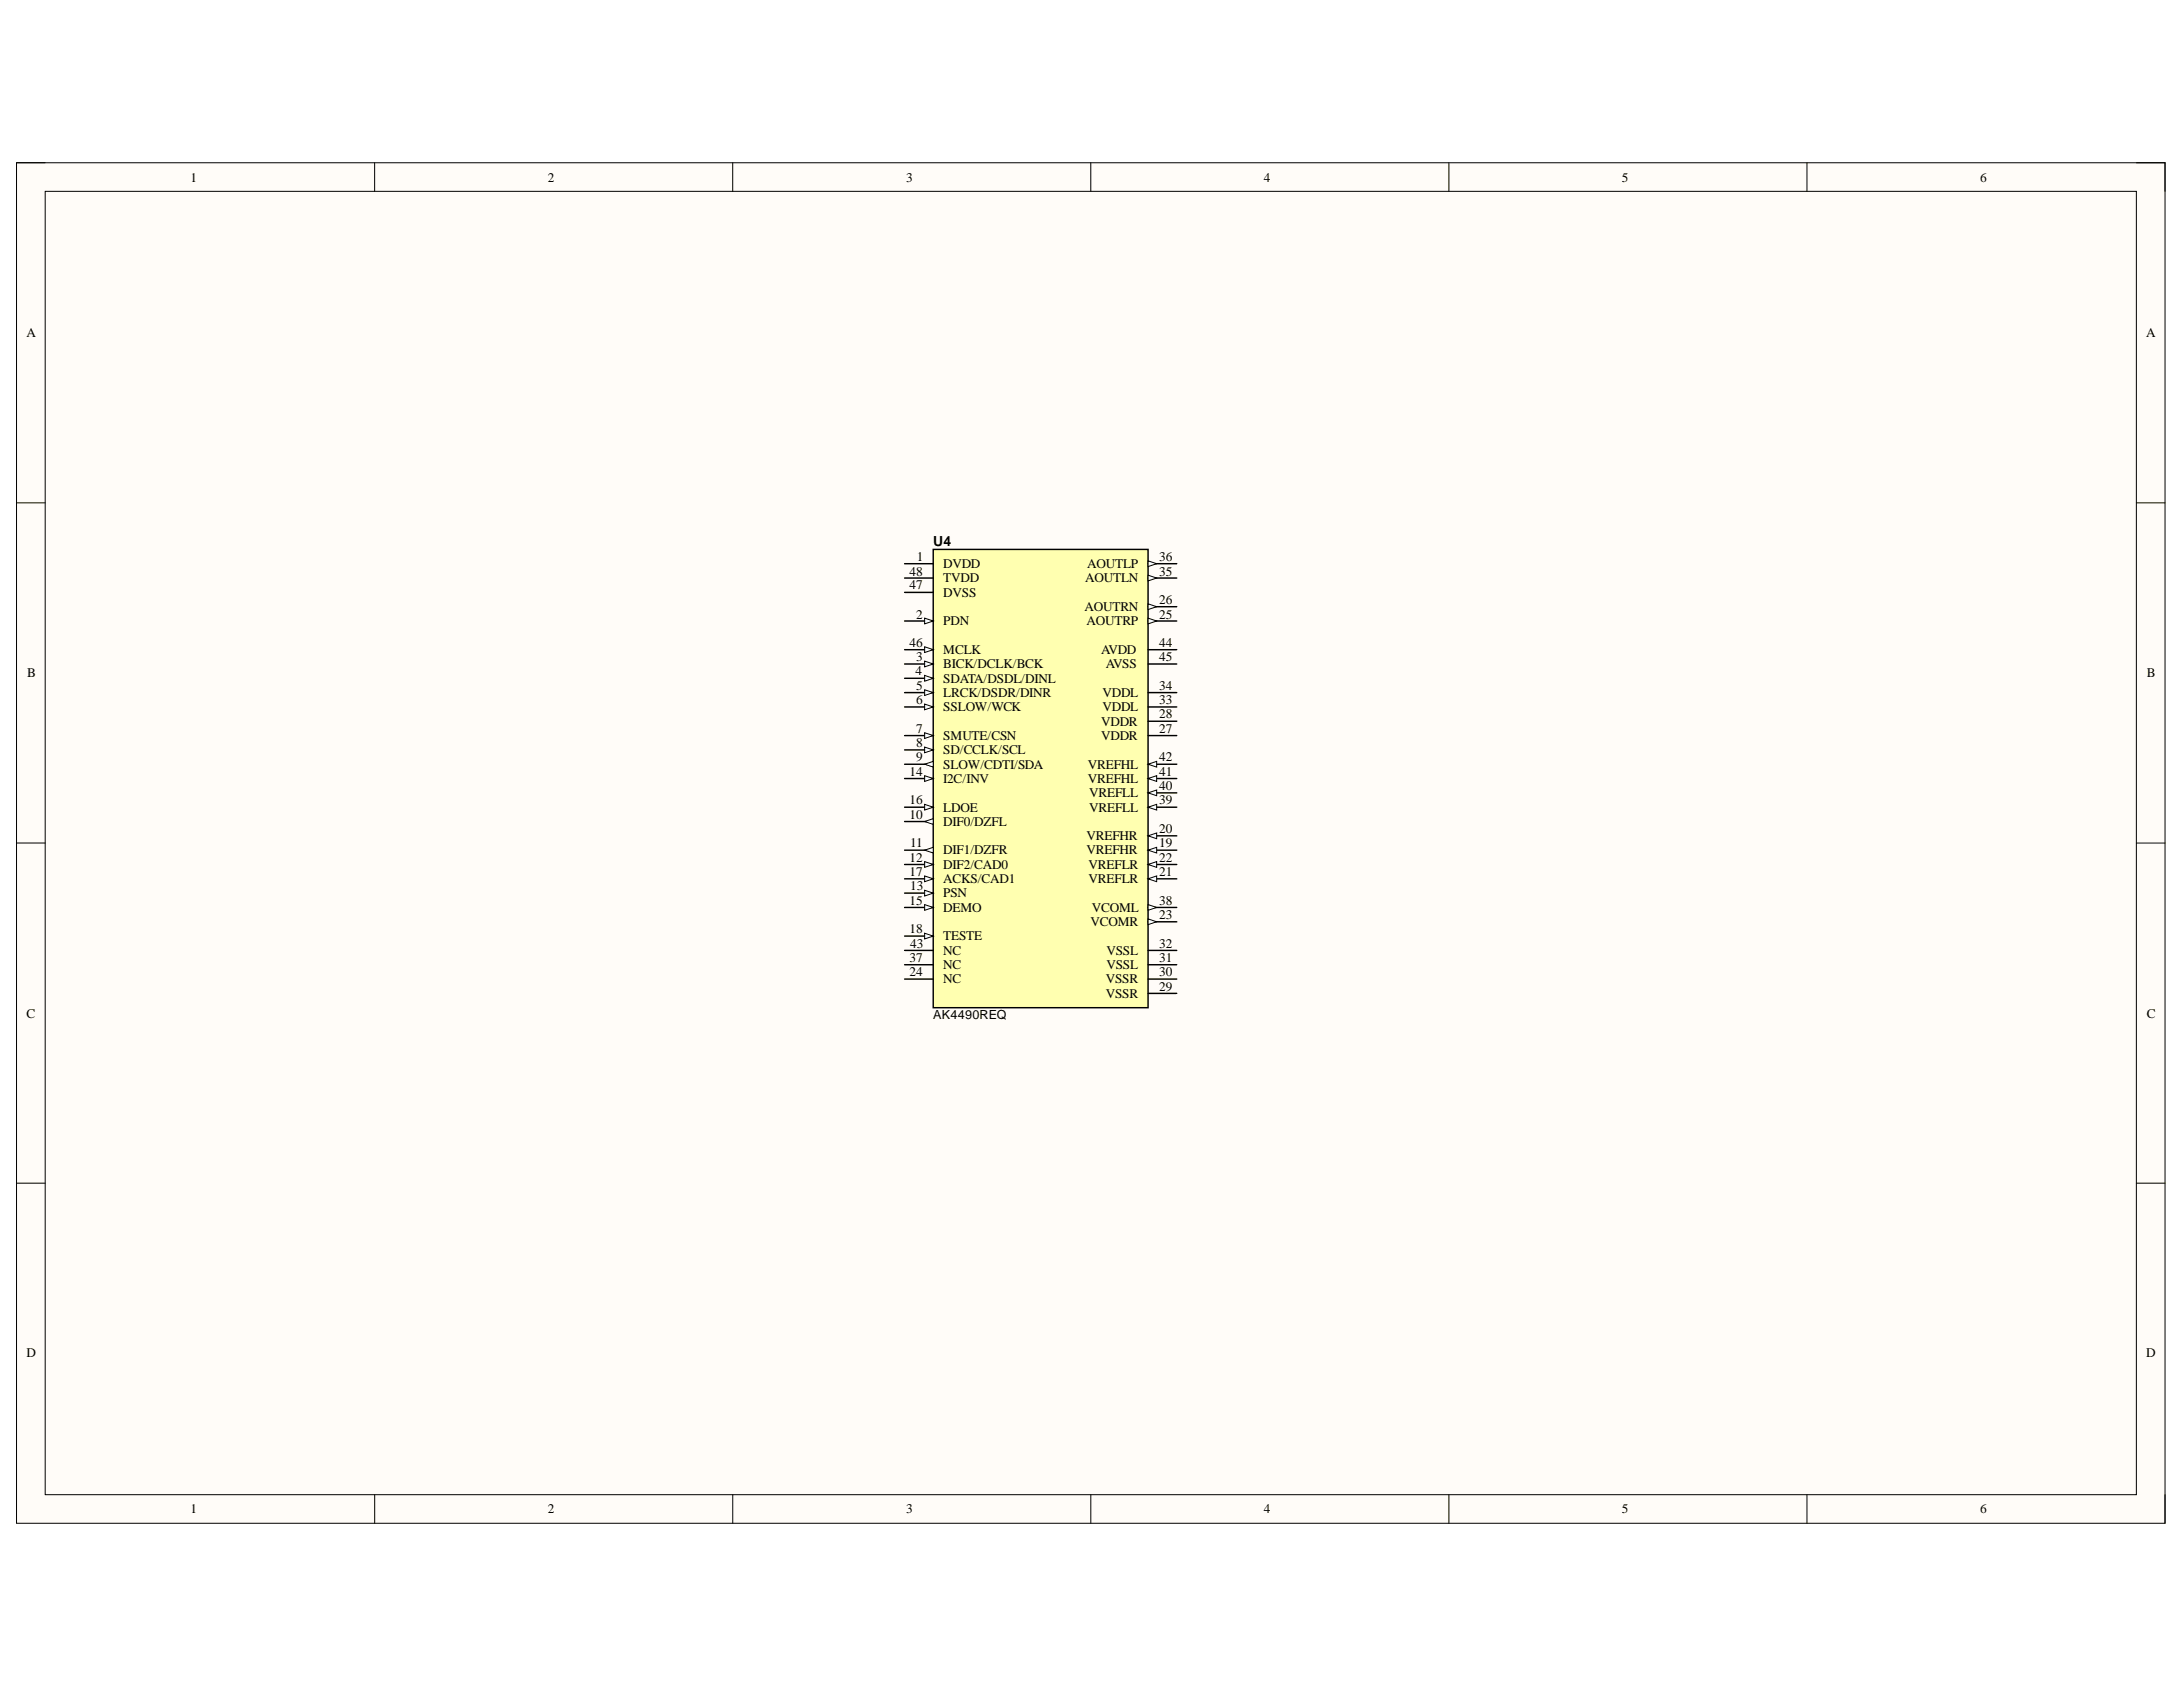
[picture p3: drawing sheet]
<svg xmlns="http://www.w3.org/2000/svg" width="279mm" height="216mm" viewBox="0 0 279 216" stroke-linecap="round" stroke-linejoin="round" font-family="sans-serif">
<defs><g id="words">
<text font-size="1.8" x="119.4" y="69.9">U4</text>
<g font-size="1.7">
<text x="24.4" y="23.3">1</text>
<text x="70.1" y="23.3">2</text>
<text x="116" y="23.3">3</text>
<text x="161.7" y="23.3">4</text>
<text x="207.6" y="23.3">5</text>
<text x="253.4" y="23.3">6</text>
<text x="3.4" y="43.1">A</text>
<text x="274.7" y="43.1">A</text>
<text x="117.3" y="71.8">1</text>
<text x="148.4" y="71.8">36</text>
<text x="116.4" y="75.4">47</text>
<text x="116.4" y="73.7">48</text>
<text x="120.7" y="72.7">DVDD</text>
<text x="120.7" y="76.4">DVSS</text>
<text x="120.7" y="74.5">TVDD</text>
<text x="138.9" y="74.5">AOUTLN</text>
<text x="139.2" y="72.7">AOUTLP</text>
<text x="148.4" y="77.3">26</text>
<text x="148.4" y="73.7">35</text>
<text x="116.4" y="82.8">46</text>
<text x="117.2" y="79.2">2</text>
<text x="120.7" y="80">PDN</text>
<text x="120.7" y="83.7">MCLK</text>
<text x="138.8" y="78.2">AOUTRN</text>
<text x="139.1" y="80">AOUTRP</text>
<text x="140.9" y="83.7">AVDD</text>
<text x="148.4" y="79.2">25</text>
<text x="148.4" y="82.8">44</text>
<text x="3.5" y="86.7">B</text>
<text x="117.2" y="86.4">4</text>
<text x="117.2" y="84.7">3</text>
<text x="117.2" y="88.3">5</text>
<text x="120.7" y="85.5">BICK/DCLK/BCK</text>
<text x="120.7" y="87.4">SDATA/DSDL/DINL</text>
<text x="120.7" y="89.2">LRCK/DSDR/DINR</text>
<text x="141.1" y="89.2">VDDL</text>
<text x="141.5" y="85.5">AVSS</text>
<text x="148.4" y="88.3">34</text>
<text x="148.4" y="84.7">45</text>
<text x="274.8" y="86.7">B</text>
<text x="117.2" y="90.2">6</text>
<text x="117.2" y="93.8">7</text>
<text x="117.2" y="95.7">8</text>
<text x="120.7" y="91">SSLOW/WCK</text>
<text x="120.7" y="94.7">SMUTE/CSN</text>
<text x="140.9" y="94.7">VDDR</text>
<text x="140.9" y="92.9">VDDR</text>
<text x="141.1" y="91">VDDL</text>
<text x="148.4" y="93.8">27</text>
<text x="148.4" y="91.9">28</text>
<text x="148.4" y="90.2">33</text>
<text x="116.4" y="99.3">14</text>
<text x="117.2" y="97.4">9</text>
<text x="120.7" y="96.5">SD/CCLK/SCL</text>
<text x="120.7" y="98.4">SLOW/CDTI/SDA</text>
<text x="120.7" y="100.2">I2C/INV</text>
<text x="139.2" y="100.2">VREFHL</text>
<text x="139.2" y="98.4">VREFHL</text>
<text x="139.4" y="102">VREFLL</text>
<text x="148.4" y="101.1">40</text>
<text x="148.4" y="99.3">41</text>
<text x="148.4" y="97.4">42</text>
<text x="116.4" y="104.8">10</text>
<text x="116.4" y="102.9">16</text>
<text x="120.7" y="105.7">DIF0/DZFL</text>
<text x="120.7" y="103.9">LDOE</text>
<text x="139.1" y="107.5">VREFHR</text>
<text x="139.4" y="103.9">VREFLL</text>
<text x="148.4" y="106.6">20</text>
<text x="148.4" y="102.9">39</text>
<text x="116.4" y="110.3">12</text>
<text x="116.4" y="112.1">17</text>
<text x="116.5" y="108.4">11</text>
<text x="116.5" y="113.9">13</text>
<text x="120.7" y="109.4">DIF1/DZFR</text>
<text x="120.7" y="111.2">DIF2/CAD0</text>
<text x="120.7" y="113">ACKS/CAD1</text>
<text x="139.1" y="109.4">VREFHR</text>
<text x="139.3" y="113">VREFLR</text>
<text x="139.3" y="111.2">VREFLR</text>
<text x="148.4" y="108.4">19</text>
<text x="148.4" y="112.1">21</text>
<text x="148.4" y="110.3">22</text>
<text x="116.4" y="115.8">15</text>
<text x="116.4" y="119.4">18</text>
<text x="120.7" y="114.9">PSN</text>
<text x="120.7" y="116.7">DEMO</text>
<text x="139.6" y="118.5">VCOMR</text>
<text x="139.8" y="116.7">VCOML</text>
<text x="148.4" y="117.6">23</text>
<text x="148.4" y="115.8">38</text>
<text x="116.4" y="124.9">24</text>
<text x="116.4" y="123.1">37</text>
<text x="116.5" y="121.3">43</text>
<text x="120.7" y="120.3">TESTE</text>
<text x="120.7" y="125.8">NC</text>
<text x="120.7" y="124.1">NC</text>
<text x="120.7" y="122.2">NC</text>
<text x="141.5" y="125.8">VSSR</text>
<text x="141.6" y="124.1">VSSL</text>
<text x="141.6" y="122.2">VSSL</text>
<text x="148.4" y="124.9">30</text>
<text x="148.4" y="123.1">31</text>
<text x="148.4" y="121.3">32</text>
<text x="3.4" y="130.2">C</text>
<text x="141.5" y="127.7">VSSR</text>
<text x="148.4" y="126.8">29</text>
<text x="274.8" y="130.2">C</text>
<text x="3.4" y="173.7">D</text>
<text x="274.7" y="173.7">D</text>
<text x="24.4" y="193.7">1</text>
<text x="70.1" y="193.7">2</text>
<text x="116" y="193.7">3</text>
<text x="161.7" y="193.7">4</text>
<text x="207.6" y="193.7">5</text>
<text x="253.4" y="193.7">6</text>
</g>
<text font-size="1.6" x="119.4" y="130.4">AK4490REQ</text>
</g></defs>
<path d="M2.1 20.8h275v174.1h-275z" fill-rule="evenodd" fill="#fffcf8"/>
<path d="M2.1 20.8h275v174.1h-275z" fill="none" stroke="#000" stroke-width=".13"/>
<path d="M5.8 24.5h267.6v166.8h-267.6z" fill-rule="evenodd" fill="#fffcf8"/>
<g fill="none" stroke="#000" stroke-width=".13">
<path d="M2.1 20.8h3.7M5.8 24.5h267.6v166.8h-267.6zM47.9 20.8v3.7M93.8 20.8v3.7M139.6 20.8v3.7M185.4 20.8v3.7M231.3 20.8v3.7M273.4 20.8h3.7v3.7M2.1 64.4h3.7M273.4 64.4h3.7M2.1 107.9h3.7M273.4 107.9h3.7"/>
<path d="M2.1 151.4h3.7M273.4 151.4h3.7M48 191.3v3.6M93.8 191.3v3.6M139.6 191.3v3.6M185.4 191.3v3.6M231.3 191.3v3.6M277.1 191.3v3.6"/>
</g>
<path d="M119.4 70.3h27.5v58.7h-27.5z" fill-rule="evenodd" fill="#ffffb0"/>
<path d="M115.8 72.1h3.6M115.8 79.5h3.6M119.4 70.3h27.5v58.7h-27.5z" fill="none" stroke="#000" stroke-width=".18"/>
<path d="M118.3 79.1l1.1 .4-1.1 .3z" fill="#f8fcff"/>
<path d="M118.3 79.1l1.1 .4-1.1 .3z" fill="none" stroke="#000" stroke-width=".13"/>
<path d="M115.8 85h3.6" fill="none" stroke="#000" stroke-width=".18"/>
<path d="M118.3 84.6l1.1 .4-1.1 .3z" fill="#f8fcff"/>
<path d="M118.3 84.6l1.1 .4-1.1 .3z" fill="none" stroke="#000" stroke-width=".13"/>
<path d="M115.8 86.8h3.6" fill="none" stroke="#000" stroke-width=".18"/>
<path d="M118.3 86.4l1.1 .4-1.1 .4z" fill="#f8fcff"/>
<path d="M118.3 86.4l1.1 .4-1.1 .4z" fill="none" stroke="#000" stroke-width=".13"/>
<path d="M115.8 88.6h3.6" fill="none" stroke="#000" stroke-width=".18"/>
<path d="M118.3 88.3l1.1 .3-1.1 .4z" fill="#f8fcff"/>
<path d="M118.3 88.3l1.1 .3-1.1 .4z" fill="none" stroke="#000" stroke-width=".13"/>
<path d="M115.8 90.5h3.6" fill="none" stroke="#000" stroke-width=".18"/>
<path d="M118.3 90.1l1.1 .4-1.1 .3z" fill="#f8fcff"/>
<path d="M118.3 90.1l1.1 .4-1.1 .3z" fill="none" stroke="#000" stroke-width=".13"/>
<path d="M115.8 94.1h3.6" fill="none" stroke="#000" stroke-width=".18"/>
<path d="M118.3 93.8l1.1 .3-1.1 .4z" fill="#f8fcff"/>
<path d="M118.3 93.8l1.1 .3-1.1 .4z" fill="none" stroke="#000" stroke-width=".13"/>
<path d="M115.8 96h3.6" fill="none" stroke="#000" stroke-width=".18"/>
<path d="M118.3 95.6l1.1 .4-1.1 .3z" fill="#f8fcff"/>
<path d="M118.3 95.6l1.1 .4-1.1 .3z" fill="none" stroke="#000" stroke-width=".13"/>
<path d="M115.8 97.8h3.6" fill="none" stroke="#000" stroke-width=".18"/>
<path d="M118.3 97.8l1.1-.4v.8z" fill="#f8fcff"/>
<path d="M118.3 97.8l1.1-.4v.8z" fill="none" stroke="#000" stroke-width=".13"/>
<path d="M115.8 105.1h3.6" fill="none" stroke="#000" stroke-width=".18"/>
<path d="M118.3 105.1l1.1-.3v.7z" fill="#f8fcff"/>
<path d="M118.3 105.1l1.1-.3v.7z" fill="none" stroke="#000" stroke-width=".13"/>
<path d="M115.8 108.8h3.6" fill="none" stroke="#000" stroke-width=".18"/>
<path d="M118.3 108.8l1.1-.4v.8z" fill="#f8fcff"/>
<path d="M118.3 108.8l1.1-.4v.8z" fill="none" stroke="#000" stroke-width=".13"/>
<path d="M115.8 110.6h3.6" fill="none" stroke="#000" stroke-width=".18"/>
<path d="M118.3 110.3l1.1 .3-1.1 .4z" fill="#f8fcff"/>
<path d="M118.3 110.3l1.1 .3-1.1 .4z" fill="none" stroke="#000" stroke-width=".13"/>
<path d="M115.8 114.3h3.6" fill="none" stroke="#000" stroke-width=".18"/>
<path d="M118.3 113.9l1.1 .4-1.1 .4z" fill="#f8fcff"/>
<path d="M118.3 113.9l1.1 .4-1.1 .4z" fill="none" stroke="#000" stroke-width=".13"/>
<path d="M115.8 99.6h3.6" fill="none" stroke="#000" stroke-width=".18"/>
<path d="M118.3 99.3l1.1 .3-1.1 .4z" fill="#f8fcff"/>
<path d="M118.3 99.3l1.1 .3-1.1 .4z" fill="none" stroke="#000" stroke-width=".13"/>
<path d="M115.8 116.1h3.6" fill="none" stroke="#000" stroke-width=".18"/>
<path d="M118.3 115.8l1.1 .3-1.1 .4z" fill="#f8fcff"/>
<path d="M118.3 115.8l1.1 .3-1.1 .4z" fill="none" stroke="#000" stroke-width=".13"/>
<path d="M115.8 103.3h3.6" fill="none" stroke="#000" stroke-width=".18"/>
<path d="M118.3 102.9l1.1 .4-1.1 .4z" fill="#f8fcff"/>
<path d="M118.3 102.9l1.1 .4-1.1 .4z" fill="none" stroke="#000" stroke-width=".13"/>
<path d="M115.8 112.5h3.6" fill="none" stroke="#000" stroke-width=".18"/>
<path d="M118.3 112.1l1.1 .4-1.1 .3z" fill="#f8fcff"/>
<path d="M118.3 112.1l1.1 .4-1.1 .3z" fill="none" stroke="#000" stroke-width=".13"/>
<path d="M115.8 119.8h3.6" fill="none" stroke="#000" stroke-width=".18"/>
<path d="M118.3 119.4l1.1 .4-1.1 .4z" fill="#f8fcff"/>
<path d="M118.3 119.4l1.1 .4-1.1 .4z" fill="none" stroke="#000" stroke-width=".13"/>
<path d="M146.9 108.8h3.7" fill="none" stroke="#000" stroke-width=".18"/>
<path d="M146.9 108.8l1.1-.4v.8z" fill="#f8fcff"/>
<path d="M146.9 108.8l1.1-.4v.8z" fill="none" stroke="#000" stroke-width=".13"/>
<path d="M146.9 107h3.7" fill="none" stroke="#000" stroke-width=".18"/>
<path d="M146.9 107l1.1-.4v.7z" fill="#f8fcff"/>
<path d="M146.9 107l1.1-.4v.7z" fill="none" stroke="#000" stroke-width=".13"/>
<path d="M146.9 112.5h3.7" fill="none" stroke="#000" stroke-width=".18"/>
<path d="M146.9 112.5l1.1-.4v.7z" fill="#f8fcff"/>
<path d="M146.9 112.5l1.1-.4v.7z" fill="none" stroke="#000" stroke-width=".13"/>
<path d="M146.9 110.6h3.7" fill="none" stroke="#000" stroke-width=".18"/>
<path d="M146.9 110.6l1.1-.3v.7z" fill="#f8fcff"/>
<path d="M146.9 110.6l1.1-.3v.7z" fill="none" stroke="#000" stroke-width=".13"/>
<path d="M146.9 118h3.7" fill="none" stroke="#000" stroke-width=".18"/>
<path d="M146.9 117.6l1.1 .4-1.1 .3z" fill="#f8fcff"/>
<path d="M146.9 117.6l1.1 .4-1.1 .3z" fill="none" stroke="#000" stroke-width=".13"/>
<path d="M146.9 79.5h3.7M115.8 125.3h3.6" fill="none" stroke="#000" stroke-width=".18"/>
<path d="M146.9 79.1l1.1 .4-1.1 .3z" fill="#f8fcff"/>
<path d="M146.9 79.1l1.1 .4-1.1 .3z" fill="none" stroke="#000" stroke-width=".13"/>
<path d="M146.9 77.6h3.7" fill="none" stroke="#000" stroke-width=".18"/>
<path d="M146.9 77.3l1.1 .3-1.1 .4z" fill="#f8fcff"/>
<path d="M146.9 77.3l1.1 .3-1.1 .4z" fill="none" stroke="#000" stroke-width=".13"/>
<path d="M146.9 74h3.7M146.9 94.1h3.7M146.9 92.3h3.7M146.9 90.5h3.7M146.9 88.6h3.7M146.9 127.1h3.7M146.9 125.3h3.7M146.9 123.5h3.7M146.9 121.6h3.7" fill="none" stroke="#000" stroke-width=".18"/>
<path d="M146.9 73.6l1.1 .4-1.1 .3z" fill="#f8fcff"/>
<path d="M146.9 73.6l1.1 .4-1.1 .3z" fill="none" stroke="#000" stroke-width=".13"/>
<path d="M146.9 72.1h3.7" fill="none" stroke="#000" stroke-width=".18"/>
<path d="M146.9 71.8l1.1 .3-1.1 .4z" fill="#f8fcff"/>
<path d="M146.9 71.8l1.1 .3-1.1 .4z" fill="none" stroke="#000" stroke-width=".13"/>
<path d="M146.9 116.1h3.7M115.8 123.5h3.6" fill="none" stroke="#000" stroke-width=".18"/>
<path d="M146.9 115.8l1.1 .3-1.1 .4z" fill="#f8fcff"/>
<path d="M146.9 115.8l1.1 .3-1.1 .4z" fill="none" stroke="#000" stroke-width=".13"/>
<path d="M146.9 103.3h3.7" fill="none" stroke="#000" stroke-width=".18"/>
<path d="M146.9 103.3l1.1-.4v.8z" fill="#f8fcff"/>
<path d="M146.9 103.3l1.1-.4v.8z" fill="none" stroke="#000" stroke-width=".13"/>
<path d="M146.9 101.5h3.7" fill="none" stroke="#000" stroke-width=".18"/>
<path d="M146.9 101.5l1.1-.4v.7z" fill="#f8fcff"/>
<path d="M146.9 101.5l1.1-.4v.7z" fill="none" stroke="#000" stroke-width=".13"/>
<path d="M146.9 99.6h3.7" fill="none" stroke="#000" stroke-width=".18"/>
<path d="M146.9 99.6l1.1-.3v.7z" fill="#f8fcff"/>
<path d="M146.9 99.6l1.1-.3v.7z" fill="none" stroke="#000" stroke-width=".13"/>
<path d="M146.9 97.8h3.7" fill="none" stroke="#000" stroke-width=".18"/>
<path d="M146.9 97.8l1.1-.4v.8z" fill="#f8fcff"/>
<path d="M146.9 97.8l1.1-.4v.8z" fill="none" stroke="#000" stroke-width=".13"/>
<path d="M115.8 83.1h3.6M146.9 83.1h3.7M146.9 85h3.7M115.8 121.6h3.6" fill="none" stroke="#000" stroke-width=".18"/>
<path d="M118.3 82.8l1.1 .3-1.1 .4z" fill="#f8fcff"/>
<path d="M118.3 82.8l1.1 .3-1.1 .4z" fill="none" stroke="#000" stroke-width=".13"/>
<path d="M115.8 75.8h3.6M115.8 74h3.6" fill="none" stroke="#000" stroke-width=".18"/>
<use href="#words"/>
</svg>
